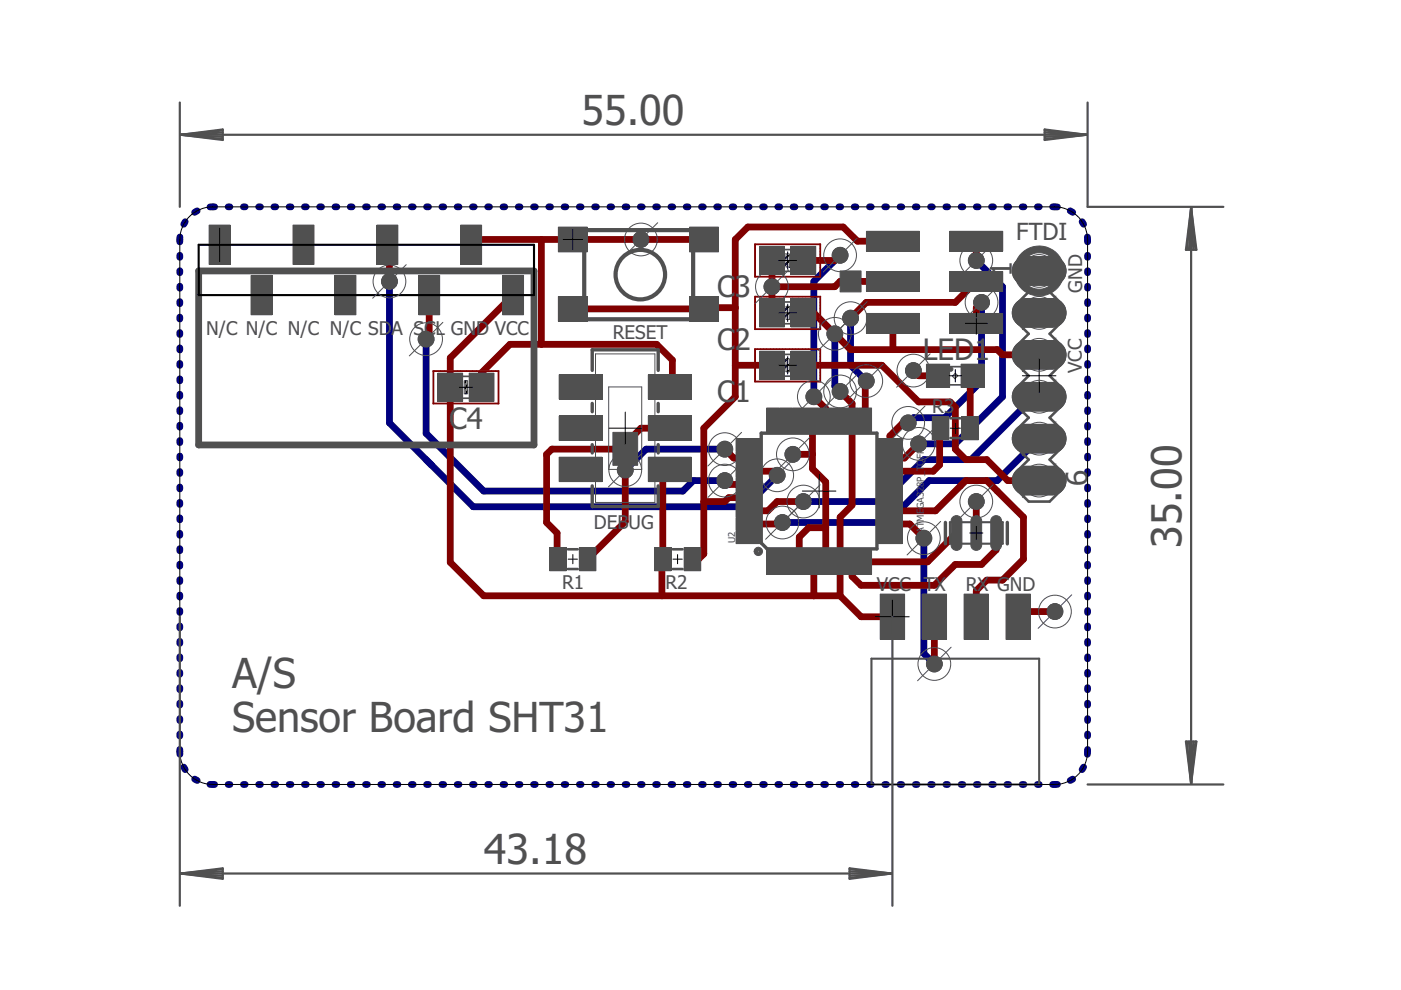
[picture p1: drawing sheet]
<svg xmlns="http://www.w3.org/2000/svg" width="297mm" height="210mm" viewBox="0 0 297 210" stroke-linecap="round" stroke-linejoin="round" font-family="sans-serif">
<defs><g id="words">
<g font-size="8.8" fill="#505050">
<text x="123.3" y="26.6">55.00</text>
<text x="250.5" y="116.2" transform="rotate(-90 250.5 116.2)">35.00</text>
<text x="49.2" y="145.9">A/S</text>
<text x="49.2" y="155.2">Sensor Board SHT31</text>
<text x="102.6" y="183.2">43.18</text>
</g>
<g font-size="6.3" fill="#505050">
<text x="214.6" y="58.7" transform="rotate(-90 214.6 58.7)">1</text>
<text x="152" y="63">C3</text>
<text x="152" y="74.1">C2</text>
<text x="195.7" y="76.4">LED1</text>
<text x="152" y="85.2">C1</text>
<text x="95.2" y="91">C4</text>
<text x="230.5" y="103.1" transform="rotate(-90 230.5 103.1)">6</text>
</g>
<text font-size="5" fill="#505050" x="215.5" y="50.9">FTDI</text>
<g font-size="4" fill="#505050">
<text x="229.4" y="62" transform="rotate(-90 229.4 62)">GND</text>
<text x="43.7" y="71">N/C N/C N/C N/C SD</text>
<text x="83" y="71">A SCL GND VCC</text>
<text x="129.9" y="71.9">RESET</text>
<text x="229.4" y="79.1" transform="rotate(-90 229.4 79.1)">VCC</text>
<text x="197.7" y="87.6">R3</text>
<text x="125.9" y="112.1">DEBUG</text>
<text x="119.2" y="124.9">R1</text>
<text x="141.1" y="124.9">R2</text>
<text x="185.9" y="125.2">VCC</text>
<text x="195.9" y="125.2">TX</text>
<text x="204.8" y="125.2">RX GND</text>
</g>
<g font-size="2" fill="#505050">
<text x="195.9" y="97.3" transform="rotate(-90 195.9 97.3)">FP</text>
<text x="195.9" y="108" transform="rotate(-90 195.9 108)">GA328P_TQ</text>
<text x="195.9" y="113" transform="rotate(-90 195.9 113)">ATME</text>
<text x="155.9" y="115.2" transform="rotate(-90 155.9 115.2)">U2</text>
</g>
</g></defs>
<g fill="#505050" stroke="#505050" stroke-width=".21">
<path d="M215.3 55.5l.4-.4a2.82 2.82 0 0 1 1.7-.7h5.8a3 3 0 0 1 2.8 3 3 3 0 0 1-2.8 3.1h-5.8a3 3 0 0 1-2.6-1.9 3 3 0 0 1 .5-3.1z"/>
<path d="M215.3 64.4l.4-.4a2.82 2.82 0 0 1 1.7-.7h5.8a3 3 0 0 1 2.8 3 3 3 0 0 1-2.8 3.1h-5.8a3 3 0 0 1-2.6-1.9 3 3 0 0 1 .5-3.1z"/>
<path d="M215.3 73.3l.4-.4a2.82 2.82 0 0 1 1.7-.7h5.8a3 3 0 0 1 2.8 3 3 3 0 0 1-2.8 3.1h-5.8a3 3 0 0 1-2.6-1.9 3 3 0 0 1 .5-3.1z"/>
<path d="M215.3 82.1l.4-.3a2.82 2.82 0 0 1 1.7-.7h5.8a3 3 0 0 1 2.8 3 3 3 0 0 1-2.8 3h-5.8a3 3 0 0 1-2.6-1.8 3 3 0 0 1 .5-3.2z"/>
<path d="M215.3 91l.4-.3a2.82 2.82 0 0 1 1.7-.7h5.8a3 3 0 0 1 2.8 3 3 3 0 0 1-2.8 3h-5.8a3 3 0 0 1-2.6-1.8 3 3 0 0 1 .5-3.2z"/>
<path d="M215.3 99.9l.4-.3a2.82 2.82 0 0 1 1.7-.7h5.8a3 3 0 0 1 2.8 3 3 3 0 0 1-2.8 3h-5.8a3 3 0 0 1-2.6-1.8 3 3 0 0 1 .5-3.2z"/>
</g>
<g fill="#505050" stroke="#505050" stroke-width=".21">
<circle cx="223.7" cy="129.7" r="1.67"/>
<circle cx="207" cy="106.3" r="1.67"/>
<circle cx="168.1" cy="96.3" r="1.67"/>
<circle cx="193.7" cy="78.6" r="1.67"/>
<circle cx="135.9" cy="50.8" r="1.67"/>
<circle cx="163.7" cy="60.8" r="1.67"/>
<circle cx="178.1" cy="83" r="1.67"/>
<circle cx="177" cy="70.8" r="1.67"/>
<circle cx="180.3" cy="67.5" r="1.67"/>
<circle cx="183.7" cy="80.8" r="1.67"/>
<circle cx="208.1" cy="64.1" r="1.67"/>
<circle cx="192.6" cy="89.7" r="1.67"/>
<circle cx="207" cy="55.2" r="1.67"/>
<circle cx="194.8" cy="94.1" r="1.67"/>
<circle cx="195.9" cy="114.1" r="1.67"/>
<circle cx="198.1" cy="140.8" r="1.67"/>
<circle cx="153.7" cy="101.9" r="1.67"/>
<circle cx="90.3" cy="71.9" r="1.67"/>
<circle cx="82.6" cy="59.7" r="1.67"/>
<circle cx="164.8" cy="100.8" r="1.67"/>
<circle cx="132.6" cy="99.7" r="1.67"/>
<circle cx="153.7" cy="95.2" r="1.67"/>
<circle cx="178.1" cy="54.1" r="1.67"/>
<circle cx="172.6" cy="84.1" r="1.67"/>
<circle cx="165.9" cy="110.8" r="1.67"/>
<circle cx="170.3" cy="106.3" r="1.67"/>
</g>
<g fill="none" stroke="#000080" stroke-width="1.4">
<path d="M38.1 54.1v.5M38.1 57.4v.4M38.1 50.2v1.1M39.3 47l-.3 .5M41.8 44.7l-.5 .3M45.5 43.9h-1M48.4 43.9h.3M51.6 43.9h.4M54.8 43.9h.4M58.1 43.9h.4M61.3 43.9h.4M64.5 43.9h.4"/>
<path d="M67.8 43.9h.4M71 43.9h.4M74.3 43.9h.4M77.5 43.9h.4M80.7 43.9h.4M82.6 59.7v30l8.8 8.9M84 43.9h.4M87.2 43.9h.4M90.4 43.9h.4M93.7 43.9h.4M96.9 43.9h.4M100.2 43.9h.3"/>
<path d="M103.4 43.9h.4M106.6 43.9h.4M109.9 43.9h.4M113.1 43.9h.4M116.4 43.9h.3M119.6 43.9h.4M122.8 43.9h.4M126.1 43.9h.3M129.3 43.9h.4M132.5 43.9h.4M135.8 43.9h.4M139 43.9h.4"/>
<path d="M142.2 43.9h.4M145.5 43.9h.4M148.7 43.9h.4M152 43.9h.4M155.2 43.9h.4M158.4 43.9h.4M161.7 43.9h.4M164.9 43.9h.4M168.1 43.9h.5M171.4 43.9h.4M174.6 43.9h.4M177.9 43.9h.3"/>
<path d="M178.1 54.1l-5.5 5.6v24.4M181.1 43.9h.4M184.3 43.9h.4M187.6 43.9h.4M190.8 43.9h.4M194.1 43.9h.3M197.3 43.9h.4M200.5 43.9h.4M203.8 43.9h.4M207 43.9h.4M207 55.2l5.6 5.6v23.3l-10.1 10h-7.7M210.2 43.9h.4"/>
<path d="M213.5 43.9h.4M216.7 43.9h.4M219.9 43.9h.4M223.2 43.9h1M226.9 44.7l.5 .3M229.4 47l.3 .5M230.5 50.2l.1 1.1M230.6 54.1v.5M230.6 57.4v.4M38.1 60.7v.4M38.1 63.9v.5M38.1 67.2v.4"/>
<path d="M38.1 70.5v.4M38.1 73.8v.4M38.1 77v.5M90.3 71.9v20l12.3 12.2h42.2l2.2-2.2h6.7M177 70.8v11.1l1.1 1.1M180.3 67.5v9.9l3.4 3.4M208.1 64.1v16.7l-7.8 7.8h-6.6l-1.1 1.1M230.6 60.7v.4M230.6 63.9v.5M230.6 67.2v.4M230.6 70.5v.4M230.6 73.8v.4"/>
<path d="M230.6 77v.5M38.1 80.3v.5M38.1 83.6v.4M38.1 86.9v.4M38.1 90.1v.5M38.1 93.4v.5M38.1 96.7v.4M38.1 100v.4M90.3 97.5l1.1 1.1M91.4 98.6l8.9 8.8h57.8l6.7-6.6M153.7 95.2h-16.7l-4.4 4.5M220.3 93l-8.9 8.9h-14.4l-8.9 8.9h-22.2"/>
<path d="M220.3 84.1h-1.1l-13.3 13.4h-10l-8.9 8.8h-16.7M230.6 80.3v.5M230.6 83.6v.4M230.6 86.9v.4M230.6 90.1v.5M230.6 93.4v.5M230.6 96.7v.4M230.6 100v.4M38.1 103.3v.4M38.1 106.5v.5M38.1 109.8v.4M38.1 113.1v.4"/>
<path d="M38.1 116.3v.5M38.1 119.6v.4M195.9 114.1v24.5l2.2 2.2M230.6 103.3v.4M230.6 106.5v.5M230.6 109.8v.4M230.6 113.1v.4M230.6 116.3v.5M230.6 119.6v.4M38.1 122.9v.4M38.1 126.2v.4M38.1 129.4v.5"/>
<path d="M38.1 132.7v.4M38.1 136v.4M38.1 139.3v.4M230.6 122.9v.4M230.6 126.2v.4M230.6 129.4v.5M230.6 132.7v.4M230.6 136v.4M230.6 139.3v.4M38.1 158.9v1M38.1 142.5v.5M38.1 145.8v.4"/>
<path d="M38.1 149.1v.4M38.1 152.4v.4M38.1 155.6v.5M230.6 142.5v.5M230.6 145.8v.4M230.6 149.1v.4M230.6 152.4v.4M230.6 155.6v.5M230.6 158.9l-.1 1M39 162.6l.3 .6M41.3 165.2l.5 .3M44.5 166.3h1"/>
<path d="M48.4 166.3h.3M51.6 166.3h.4M54.8 166.3h.4M58.1 166.3h.4M61.3 166.3h.4M64.5 166.3h.4M67.8 166.3h.4M71 166.3h.4M74.3 166.3h.4M77.5 166.3h.4M80.7 166.3h.4M84 166.3h.4"/>
<path d="M87.2 166.3h.4M90.4 166.3h.4M93.7 166.3h.4M96.9 166.3h.4M100.2 166.3h.3M103.4 166.3h.4M106.6 166.3h.4M109.9 166.3h.4M113.1 166.3h.4M116.4 166.3h.3M119.6 166.3h.4M122.8 166.3h.4"/>
<path d="M126.1 166.3h.3M129.3 166.3h.4M132.5 166.3h.4M135.8 166.3h.4M139 166.3h.4M142.2 166.3h.4M145.5 166.3h.4M148.7 166.3h.4M152 166.3h.4M155.2 166.3h.4M158.4 166.3h.4M161.7 166.3h.4"/>
<path d="M164.9 166.3h.4M168.1 166.3h.5M171.4 166.3h.4M174.6 166.3h.4M177.9 166.3h.3M181.1 166.3h.4M184.3 166.3h.4M187.6 166.3h.4M190.8 166.3h.4M194.1 166.3h.3M197.3 166.3h.4M200.5 166.3h.4"/>
<path d="M203.8 166.3h.4M207 166.3h.4M210.2 166.3h.4M213.5 166.3h.4M216.7 166.3h.4M219.9 166.3h.4M224.2 166.3h-1M227.4 165.2l-.5 .3M229.7 162.6l-.3 .6"/>
</g>
<path d="M217.7 57.4h5.3" fill="none" stroke="#008000" stroke-width="5.3"/>
<circle cx="220.3" cy="57.4" r="1.78" fill="#fff" stroke="#000" stroke-width=".21"/>
<path d="M217.7 66.3h5.3" fill="none" stroke="#008000" stroke-width="5.3"/>
<circle cx="220.3" cy="66.3" r="1.78" fill="#fff" stroke="#000" stroke-width=".21"/>
<path d="M217.7 75.2h5.3" fill="none" stroke="#008000" stroke-width="5.3"/>
<circle cx="220.3" cy="75.2" r="1.78" fill="#fff" stroke="#000" stroke-width=".21"/>
<path d="M217.7 84.1h5.3" fill="none" stroke="#008000" stroke-width="5.3"/>
<circle cx="220.3" cy="84.1" r="1.78" fill="#fff" stroke="#000" stroke-width=".21"/>
<path d="M217.7 93h5.3" fill="none" stroke="#008000" stroke-width="5.3"/>
<circle cx="220.3" cy="93" r="1.78" fill="#fff" stroke="#000" stroke-width=".21"/>
<path d="M217.7 101.9h5.3" fill="none" stroke="#008000" stroke-width="5.3"/>
<circle cx="220.3" cy="101.9" r="1.78" fill="#fff" stroke="#000" stroke-width=".21"/>
<circle cx="223.7" cy="129.7" r="1.33" fill="#008000" stroke="#008000" stroke-width=".21"/>
<circle cx="223.7" cy="129.7" r=".61" fill="#fff" stroke="#000" stroke-width=".21"/>
<circle cx="207" cy="106.3" r="1.33" fill="#008000" stroke="#008000" stroke-width=".21"/>
<circle cx="207" cy="106.3" r=".61" fill="#fff" stroke="#000" stroke-width=".21"/>
<circle cx="168.1" cy="96.3" r="1.33" fill="#008000" stroke="#008000" stroke-width=".21"/>
<circle cx="168.1" cy="96.3" r=".61" fill="#fff" stroke="#000" stroke-width=".21"/>
<circle cx="193.7" cy="78.6" r="1.33" fill="#008000" stroke="#008000" stroke-width=".21"/>
<circle cx="193.7" cy="78.6" r=".61" fill="#fff" stroke="#000" stroke-width=".21"/>
<circle cx="135.9" cy="50.8" r="1.33" fill="#008000" stroke="#008000" stroke-width=".21"/>
<circle cx="135.9" cy="50.8" r=".61" fill="#fff" stroke="#000" stroke-width=".21"/>
<circle cx="163.7" cy="60.8" r="1.33" fill="#008000" stroke="#008000" stroke-width=".21"/>
<circle cx="163.7" cy="60.8" r=".61" fill="#fff" stroke="#000" stroke-width=".21"/>
<circle cx="178.1" cy="83" r="1.33" fill="#008000" stroke="#008000" stroke-width=".21"/>
<circle cx="178.1" cy="83" r=".61" fill="#fff" stroke="#000" stroke-width=".21"/>
<circle cx="177" cy="70.8" r="1.33" fill="#008000" stroke="#008000" stroke-width=".21"/>
<circle cx="177" cy="70.8" r=".61" fill="#fff" stroke="#000" stroke-width=".21"/>
<circle cx="180.3" cy="67.5" r="1.33" fill="#008000" stroke="#008000" stroke-width=".21"/>
<circle cx="180.3" cy="67.5" r=".61" fill="#fff" stroke="#000" stroke-width=".21"/>
<circle cx="183.7" cy="80.8" r="1.33" fill="#008000" stroke="#008000" stroke-width=".21"/>
<circle cx="183.7" cy="80.8" r=".61" fill="#fff" stroke="#000" stroke-width=".21"/>
<circle cx="208.1" cy="64.1" r="1.33" fill="#008000" stroke="#008000" stroke-width=".21"/>
<circle cx="208.1" cy="64.1" r=".61" fill="#fff" stroke="#000" stroke-width=".21"/>
<circle cx="192.6" cy="89.7" r="1.33" fill="#008000" stroke="#008000" stroke-width=".21"/>
<circle cx="192.6" cy="89.7" r=".61" fill="#fff" stroke="#000" stroke-width=".21"/>
<circle cx="207" cy="55.2" r="1.33" fill="#008000" stroke="#008000" stroke-width=".21"/>
<circle cx="207" cy="55.2" r=".61" fill="#fff" stroke="#000" stroke-width=".21"/>
<circle cx="194.8" cy="94.1" r="1.33" fill="#008000" stroke="#008000" stroke-width=".21"/>
<circle cx="194.8" cy="94.1" r=".61" fill="#fff" stroke="#000" stroke-width=".21"/>
<circle cx="195.9" cy="114.1" r="1.33" fill="#008000" stroke="#008000" stroke-width=".21"/>
<circle cx="195.9" cy="114.1" r=".61" fill="#fff" stroke="#000" stroke-width=".21"/>
<circle cx="198.1" cy="140.8" r="1.33" fill="#008000" stroke="#008000" stroke-width=".21"/>
<circle cx="198.1" cy="140.8" r=".61" fill="#fff" stroke="#000" stroke-width=".21"/>
<circle cx="153.7" cy="101.9" r="1.33" fill="#008000" stroke="#008000" stroke-width=".21"/>
<circle cx="153.7" cy="101.9" r=".61" fill="#fff" stroke="#000" stroke-width=".21"/>
<circle cx="90.3" cy="71.9" r="1.33" fill="#008000" stroke="#008000" stroke-width=".21"/>
<circle cx="90.3" cy="71.9" r=".61" fill="#fff" stroke="#000" stroke-width=".21"/>
<circle cx="82.6" cy="59.7" r="1.33" fill="#008000" stroke="#008000" stroke-width=".21"/>
<circle cx="82.6" cy="59.7" r=".61" fill="#fff" stroke="#000" stroke-width=".21"/>
<circle cx="164.8" cy="100.8" r="1.33" fill="#008000" stroke="#008000" stroke-width=".21"/>
<circle cx="164.8" cy="100.8" r=".61" fill="#fff" stroke="#000" stroke-width=".21"/>
<circle cx="132.6" cy="99.7" r="1.33" fill="#008000" stroke="#008000" stroke-width=".21"/>
<circle cx="132.6" cy="99.7" r=".61" fill="#fff" stroke="#000" stroke-width=".21"/>
<circle cx="153.7" cy="95.2" r="1.33" fill="#008000" stroke="#008000" stroke-width=".21"/>
<circle cx="153.7" cy="95.2" r=".61" fill="#fff" stroke="#000" stroke-width=".21"/>
<circle cx="178.1" cy="54.1" r="1.33" fill="#008000" stroke="#008000" stroke-width=".21"/>
<circle cx="178.1" cy="54.1" r=".61" fill="#fff" stroke="#000" stroke-width=".21"/>
<circle cx="172.6" cy="84.1" r="1.33" fill="#008000" stroke="#008000" stroke-width=".21"/>
<circle cx="172.6" cy="84.1" r=".61" fill="#fff" stroke="#000" stroke-width=".21"/>
<circle cx="165.9" cy="110.8" r="1.33" fill="#008000" stroke="#008000" stroke-width=".21"/>
<circle cx="165.9" cy="110.8" r=".61" fill="#fff" stroke="#000" stroke-width=".21"/>
<circle cx="170.3" cy="106.3" r="1.33" fill="#008000" stroke="#008000" stroke-width=".21"/>
<circle cx="170.3" cy="106.3" r=".61" fill="#fff" stroke="#000" stroke-width=".21"/>
<g fill="#800000" stroke="#800000" stroke-width=".21">
<path d="M168.1 52.6h4.5v5.2h-4.5z"/>
<path d="M161.4 52.6h4.5v5.2h-4.5z"/>
<path d="M168.1 63.7h4.5v5.3h-4.5z"/>
<path d="M161.4 63.7h4.5v5.3h-4.5z"/>
<path d="M201.7 66.8h10.5v3.5h-10.5z"/>
<path d="M201.7 57.9h10.5v3.5h-10.5z"/>
<path d="M201.7 49.4h10.5v3.5h-10.5z"/>
<path d="M184.1 49.4h10.5v3.5h-10.5z"/>
<path d="M184.1 57.9h10.5v3.5h-10.5z"/>
<path d="M184.1 66.8h10.5v3.5h-10.5z"/>
<path d="M196.8 77.6h4.2v4.2h-4.2z"/>
<path d="M204.1 77.6h4.2v4.2h-4.2z"/>
<path d="M145.4 116.5h2.8v4.1h-2.8z"/>
<path d="M139.1 116.5h2.8v4.1h-2.8z"/>
<path d="M116.9 116.5h2.8v4.1h-2.8z"/>
<path d="M123.2 116.5h2.8v4.1h-2.8z"/>
<path d="M204.3 88.7h2.8v4.2h-2.8z"/>
<path d="M198 88.7h2.8v4.2h-2.8z"/>
<path d="M118.7 48.5h5.5v4.5h-5.5z"/>
<path d="M146.6 48.5h5.4v4.5h-5.4z"/>
<path d="M118.7 63.2h5.5v4.6h-5.5z"/>
<path d="M146.6 63.2h5.4v4.6h-5.4z"/>
<path d="M162.9 116.9h1.9v4.4h-1.9z"/>
<path d="M165.7 116.9h1.9v4.4h-1.9z"/>
<path d="M168.5 116.9h1.9v4.4h-1.9z"/>
<path d="M171.3 116.9h1.9v4.4h-1.9z"/>
<path d="M174.1 116.9h1.9v4.4h-1.9z"/>
<path d="M176.9 116.9h1.9v4.4h-1.9z"/>
<path d="M179.7 116.9h1.9v4.4h-1.9z"/>
<path d="M182.5 116.9h1.9v4.4h-1.9z"/>
<path d="M186.5 112.9h4.4v2h-4.4z"/>
<path d="M186.5 110.1h4.4v2h-4.4z"/>
<path d="M186.5 107.3h4.4v2h-4.4z"/>
<path d="M186.5 104.5h4.4v2h-4.4z"/>
<path d="M186.5 101.7h4.4v2h-4.4z"/>
<path d="M186.5 98.9h4.4v2h-4.4z"/>
<path d="M186.5 96.1h4.4v2h-4.4z"/>
<path d="M186.5 93.3h4.4v2h-4.4z"/>
<path d="M182.5 86.9h1.9v4.4h-1.9z"/>
<path d="M179.7 86.9h1.9v4.4h-1.9z"/>
<path d="M176.9 86.9h1.9v4.4h-1.9z"/>
<path d="M174.1 86.9h1.9v4.4h-1.9z"/>
<path d="M171.3 86.9h1.9v4.4h-1.9z"/>
<path d="M168.5 86.9h1.9v4.4h-1.9z"/>
<path d="M165.7 86.9h1.9v4.4h-1.9z"/>
<path d="M162.9 86.9h1.9v4.4h-1.9z"/>
<path d="M156.4 93.3h4.5v2h-4.5z"/>
<path d="M156.4 96.1h4.5v2h-4.5z"/>
<path d="M156.4 98.9h4.5v2h-4.5z"/>
<path d="M156.4 101.7h4.5v2h-4.5z"/>
<path d="M156.4 104.5h4.5v2h-4.5z"/>
<path d="M156.4 107.3h4.5v2h-4.5z"/>
<path d="M156.4 110.1h4.5v2h-4.5z"/>
<path d="M156.4 112.9h4.5v2h-4.5z"/>
<path d="M93.2 79.5h4.5v5.2h-4.5z"/>
<path d="M99.8 79.5h4.6v5.2h-4.6z"/>
<path d="M137.8 97.3h8.4v4.4h-8.4z"/>
<path d="M137.8 88.6h8.4v4.4h-8.4z"/>
<path d="M137.8 79.8h8.4v4.5h-8.4z"/>
<path d="M118.9 79.8h8.4v4.5h-8.4z"/>
<path d="M118.9 88.6h8.4v4.4h-8.4z"/>
<path d="M118.9 97.3h8.4v4.4h-8.4z"/>
<path d="M187 126.3h4.4v8.9h-4.4z"/>
<path d="M195.9 126.3h4.4v8.9h-4.4z"/>
<path d="M204.8 126.3h4.4v8.9h-4.4z"/>
<path d="M213.7 126.3h4.4v8.9h-4.4z"/>
<path d="M168.1 74.8h4.5v5.3h-4.5z"/>
<path d="M161.4 74.8h4.5v5.3h-4.5z"/>
<path d="M44.7 48.1h3.7v7.6h-3.7z"/>
<path d="M53.6 58.7h3.7v7.7h-3.7z"/>
<path d="M62.5 48.1h3.7v7.6h-3.7z"/>
<path d="M71.4 58.7h3.7v7.7h-3.7z"/>
<path d="M80.3 48.1h3.7v7.6h-3.7z"/>
<path d="M89.1 58.7h3.8v7.7h-3.8z"/>
<path d="M98 48.1h3.7v7.6h-3.7z"/>
<path d="M106.9 58.7h3.7v7.7h-3.7z"/>
</g>
<g fill="#800000" stroke="#800000" stroke-width=".21">
<path d="M210.6 109.9a.79 .79 0 0 1 .9-.2 .79 .79 0 0 1 .5 .7v5.2a.78 .78 0 0 1-.8 .7 .78 .78 0 0 1-.8-.7v-5.2z" fill-rule="evenodd"/>
<path d="M206.4 109.9a.79 .79 0 0 1 .9-.2 .79 .79 0 0 1 .5 .7v5.2a.78 .78 0 0 1-.8 .7 .78 .78 0 0 1-.8-.7v-5.2z" fill-rule="evenodd"/>
<path d="M202.2 109.9a.79 .79 0 0 1 .9-.2 .79 .79 0 0 1 .5 .7v5.2a.78 .78 0 0 1-.8 .7 .78 .78 0 0 1-.8-.7v-5.2z" fill-rule="evenodd"/>
</g>
<g fill="none" stroke="#800000" stroke-width="1.4">
<path d="M82.1 51.9l.5 .4v7.4M114.8 50.8v22.2M149.3 50.8h-48.3l-1.1 1.1M163.7 55.2v11.1M178.1 54.1l-1.1 1.1h-6.7M189.3 59.7h-11.2l-1.1 1.1h-13.3M189.3 51.1h-7.5l-3-3h-20.2l-2.7 2.7v33.3l-6.7 6.7v26.7l-1.1 1.1h-1.3M207 51.1v4.1M207 59.7l-4.5 4.4h-18.8l-3.4 3.4M91 62.6v8.6l-.7 .7M108.8 62.6l-13.3 13.3v43.3l7.1 7.1h75.5M155.9 77.4h7.8"/>
<path d="M155.9 65.2h-6.4l-.2 .3h-27.8M163.7 66.3h.1M170.3 66.3h2.3l7.7 7.8h31.1l1.2 1.1h7.7M170.3 77.4h16.7l7.8 7.8h6.6l1.1 1.1v8.9l2.3 2.3h4.4l4.5 4.4h6.6M189.3 68.6l-.1 5.5M193.7 78.6l1.1 1.1h4.1M206.2 79.7l-.5 .5v10.6M208.1 64.1l-1.1 1.1v3.4M132.6 99.7v10.9l-8 8M142 82l.6-.5v-5.2l-3.4-3.3h-31.1l-6 6v3.1M142 99.5l-1.5 1.5v17.6l-.2 .1v7.6M142 90.8h-6.1l-4.5 4.4h-14.4l-1.1 1.1v14.5l2.2 2.2v5.4l.2 .2"/>
<path d="M153.7 95.2l1.9 1.9h3M158.6 99.9h5.3l.9 .9M168.1 96.3h4.2M172.3 89.1v10.3l2.8 2.8v16.9M172.6 84.1l2.5 2.5v2.5M178.1 83l2.6 2.6v21.5l-2.6 2.6v9.2l-.2 .2 .2 .3v6.9M183.7 80.8l-.2 .2v8.1M192.6 89.7h-1.2l-2.7 2.7v1.9M194.8 94.1l-3 3h-3.1M199.4 90.8l-.2 .2v7.6l-1.3 1.3h-9.2M153.7 101.9l.8 .8h4.1M158.6 105.5h-4.1l-.8 .8h-4.5"/>
<path d="M165.9 110.8l-.4 .3h-6.9M170.3 106.3h-5.5l-2 2h-4.2M172.3 119.1l.3 .3v6.9M175.1 111.9h-3.7l-1.9 2v5.2M188.7 108.3h9.7l6.4-6.4h4.4l7.8 7.8v8.9l-4.4 4.4h-3.4l-2.2 2.2v5.6M188.7 111.1h4.2l3 3M202.8 113l-6.1 6.1h-13.2M207 106.3v6.7M211.2 113v3.6l-3.1 3.1h-5.6l-4.4 4.4h-15.5l-1.9-1.9v-3.1M178.1 126.3l4.5 4.5h6.6M198.1 130.8v10M223.7 129.7h-6.7l-1.1 1.1"/>
</g>
<path d="M217.7 57.4h5.3" fill="none" stroke="#008000" stroke-width="5.3"/>
<circle cx="220.3" cy="57.4" r="1.78" fill="#fff" stroke="#000" stroke-width=".21"/>
<path d="M217.7 66.3h5.3" fill="none" stroke="#008000" stroke-width="5.3"/>
<circle cx="220.3" cy="66.3" r="1.78" fill="#fff" stroke="#000" stroke-width=".21"/>
<path d="M217.7 75.2h5.3" fill="none" stroke="#008000" stroke-width="5.3"/>
<circle cx="220.3" cy="75.2" r="1.78" fill="#fff" stroke="#000" stroke-width=".21"/>
<path d="M217.7 84.1h5.3" fill="none" stroke="#008000" stroke-width="5.3"/>
<circle cx="220.3" cy="84.1" r="1.78" fill="#fff" stroke="#000" stroke-width=".21"/>
<path d="M217.7 93h5.3" fill="none" stroke="#008000" stroke-width="5.3"/>
<circle cx="220.3" cy="93" r="1.78" fill="#fff" stroke="#000" stroke-width=".21"/>
<path d="M217.7 101.9h5.3" fill="none" stroke="#008000" stroke-width="5.3"/>
<circle cx="220.3" cy="101.9" r="1.78" fill="#fff" stroke="#000" stroke-width=".21"/>
<circle cx="223.7" cy="129.7" r="1.33" fill="#008000" stroke="#008000" stroke-width=".21"/>
<circle cx="223.7" cy="129.7" r=".61" fill="#fff" stroke="#000" stroke-width=".21"/>
<circle cx="207" cy="106.3" r="1.33" fill="#008000" stroke="#008000" stroke-width=".21"/>
<circle cx="207" cy="106.3" r=".61" fill="#fff" stroke="#000" stroke-width=".21"/>
<circle cx="168.1" cy="96.3" r="1.33" fill="#008000" stroke="#008000" stroke-width=".21"/>
<circle cx="168.1" cy="96.3" r=".61" fill="#fff" stroke="#000" stroke-width=".21"/>
<circle cx="193.7" cy="78.6" r="1.33" fill="#008000" stroke="#008000" stroke-width=".21"/>
<circle cx="193.7" cy="78.6" r=".61" fill="#fff" stroke="#000" stroke-width=".21"/>
<circle cx="135.9" cy="50.8" r="1.33" fill="#008000" stroke="#008000" stroke-width=".21"/>
<circle cx="135.9" cy="50.8" r=".61" fill="#fff" stroke="#000" stroke-width=".21"/>
<circle cx="163.7" cy="60.8" r="1.33" fill="#008000" stroke="#008000" stroke-width=".21"/>
<circle cx="163.7" cy="60.8" r=".61" fill="#fff" stroke="#000" stroke-width=".21"/>
<circle cx="178.1" cy="83" r="1.33" fill="#008000" stroke="#008000" stroke-width=".21"/>
<circle cx="178.1" cy="83" r=".61" fill="#fff" stroke="#000" stroke-width=".21"/>
<circle cx="177" cy="70.8" r="1.33" fill="#008000" stroke="#008000" stroke-width=".21"/>
<circle cx="177" cy="70.8" r=".61" fill="#fff" stroke="#000" stroke-width=".21"/>
<circle cx="180.3" cy="67.5" r="1.33" fill="#008000" stroke="#008000" stroke-width=".21"/>
<circle cx="180.3" cy="67.5" r=".61" fill="#fff" stroke="#000" stroke-width=".21"/>
<circle cx="183.7" cy="80.8" r="1.33" fill="#008000" stroke="#008000" stroke-width=".21"/>
<circle cx="183.7" cy="80.8" r=".61" fill="#fff" stroke="#000" stroke-width=".21"/>
<circle cx="208.1" cy="64.1" r="1.33" fill="#008000" stroke="#008000" stroke-width=".21"/>
<circle cx="208.1" cy="64.1" r=".61" fill="#fff" stroke="#000" stroke-width=".21"/>
<circle cx="192.6" cy="89.7" r="1.33" fill="#008000" stroke="#008000" stroke-width=".21"/>
<circle cx="192.6" cy="89.7" r=".61" fill="#fff" stroke="#000" stroke-width=".21"/>
<circle cx="207" cy="55.2" r="1.33" fill="#008000" stroke="#008000" stroke-width=".21"/>
<circle cx="207" cy="55.2" r=".61" fill="#fff" stroke="#000" stroke-width=".21"/>
<circle cx="194.8" cy="94.1" r="1.33" fill="#008000" stroke="#008000" stroke-width=".21"/>
<circle cx="194.8" cy="94.1" r=".61" fill="#fff" stroke="#000" stroke-width=".21"/>
<circle cx="195.9" cy="114.1" r="1.33" fill="#008000" stroke="#008000" stroke-width=".21"/>
<circle cx="195.9" cy="114.1" r=".61" fill="#fff" stroke="#000" stroke-width=".21"/>
<circle cx="198.1" cy="140.8" r="1.33" fill="#008000" stroke="#008000" stroke-width=".21"/>
<circle cx="198.1" cy="140.8" r=".61" fill="#fff" stroke="#000" stroke-width=".21"/>
<circle cx="153.7" cy="101.9" r="1.33" fill="#008000" stroke="#008000" stroke-width=".21"/>
<circle cx="153.7" cy="101.9" r=".61" fill="#fff" stroke="#000" stroke-width=".21"/>
<circle cx="90.3" cy="71.9" r="1.33" fill="#008000" stroke="#008000" stroke-width=".21"/>
<circle cx="90.3" cy="71.9" r=".61" fill="#fff" stroke="#000" stroke-width=".21"/>
<circle cx="82.6" cy="59.7" r="1.33" fill="#008000" stroke="#008000" stroke-width=".21"/>
<circle cx="82.6" cy="59.7" r=".61" fill="#fff" stroke="#000" stroke-width=".21"/>
<circle cx="164.8" cy="100.8" r="1.33" fill="#008000" stroke="#008000" stroke-width=".21"/>
<circle cx="164.8" cy="100.8" r=".61" fill="#fff" stroke="#000" stroke-width=".21"/>
<circle cx="132.6" cy="99.7" r="1.33" fill="#008000" stroke="#008000" stroke-width=".21"/>
<circle cx="132.6" cy="99.7" r=".61" fill="#fff" stroke="#000" stroke-width=".21"/>
<circle cx="153.7" cy="95.2" r="1.33" fill="#008000" stroke="#008000" stroke-width=".21"/>
<circle cx="153.7" cy="95.2" r=".61" fill="#fff" stroke="#000" stroke-width=".21"/>
<circle cx="178.1" cy="54.1" r="1.33" fill="#008000" stroke="#008000" stroke-width=".21"/>
<circle cx="178.1" cy="54.1" r=".61" fill="#fff" stroke="#000" stroke-width=".21"/>
<circle cx="172.6" cy="84.1" r="1.33" fill="#008000" stroke="#008000" stroke-width=".21"/>
<circle cx="172.6" cy="84.1" r=".61" fill="#fff" stroke="#000" stroke-width=".21"/>
<circle cx="165.9" cy="110.8" r="1.33" fill="#008000" stroke="#008000" stroke-width=".21"/>
<circle cx="165.9" cy="110.8" r=".61" fill="#fff" stroke="#000" stroke-width=".21"/>
<circle cx="170.3" cy="106.3" r="1.33" fill="#008000" stroke="#008000" stroke-width=".21"/>
<circle cx="170.3" cy="106.3" r=".61" fill="#fff" stroke="#000" stroke-width=".21"/>
<g fill="#800000" stroke="#800000" stroke-width=".21">
<path d="M160 58.6h13.9l.1 .1-14 .1z"/>
<path d="M160 51.8l13.9-.1 .1 .1-14 .1z"/>
<path d="M173.8 51.8h.2l-.1 7-.1-.1z"/>
<path d="M160 51.8h.2l-.1 7-.1-.1z"/>
<path d="M160 69.7h13.9l.1 .1-14 .1z"/>
<path d="M160 62.9l13.9-.1 .1 .1-14 .1z"/>
<path d="M173.8 62.9h.2l-.1 7-.1-.1z"/>
<path d="M160 62.9h.2l-.1 7-.1-.1z"/>
<path d="M91.8 78.6h13.9l.1 .1-14 .1z"/>
<path d="M91.8 85.5h13.9l.1 .1h-14z"/>
<path d="M91.8 78.6h.2l-.1 7h-.1z"/>
<path d="M105.6 78.6h.2l-.1 7h-.1z"/>
<path d="M160 80.9l13.9-.1 .1 .1-14 .1z"/>
<path d="M160 74l13.9-.1 .1 .2h-14z"/>
<path d="M173.9 73.9l.1 .1-.1 7-.1-.1z"/>
<path d="M160 74h.2l-.1 7-.1-.1z"/>
</g>
<g fill="#505050" stroke="#505050" stroke-width=".21">
<path d="M167.7 52.2h5.3v6h-5.3z"/>
<path d="M161.1 52.2h5.2v6h-5.2z"/>
<path d="M167.7 63.4h5.3v5.9h-5.3z"/>
<path d="M161.1 63.4h5.2v5.9h-5.2z"/>
<path d="M201.4 66.5h11.2v4.2h-11.2z"/>
<path d="M201.4 57.6h11.2v4.2h-11.2z"/>
<path d="M201.4 49h11.2v4.2h-11.2z"/>
<path d="M183.7 49h11.2v4.2h-11.2z"/>
<path d="M183.7 57.6h11.2v4.2h-11.2z"/>
<path d="M183.7 66.5h11.2v4.2h-11.2z"/>
<path d="M196.4 77.2h4.9v4.9h-4.9z"/>
<path d="M203.8 77.2h4.9v4.9h-4.9z"/>
<path d="M145.1 116.1h3.5v4.9h-3.5z"/>
<path d="M138.8 116.1h3.5v4.9h-3.5z"/>
<path d="M116.5 116.1h3.6v4.9h-3.6z"/>
<path d="M122.8 116.1h3.5v4.9h-3.5z"/>
<path d="M203.9 88.3h3.6v4.9h-3.6z"/>
<path d="M197.7 88.3h3.5v4.9h-3.5z"/>
<path d="M118.4 48.2h6.1v5.2h-6.1z"/>
<path d="M146.2 48.2h6.1v5.2h-6.1z"/>
<path d="M118.4 62.9h6.1v5.2h-6.1z"/>
<path d="M146.2 62.9h6.1v5.2h-6.1z"/>
<path d="M162.5 116.5h2.7v5.2h-2.7z"/>
<path d="M165.3 116.5h2.7v5.2h-2.7z"/>
<path d="M168.1 116.5h2.7v5.2h-2.7z"/>
<path d="M170.9 116.5h2.7v5.2h-2.7z"/>
<path d="M173.7 116.5h2.7v5.2h-2.7z"/>
<path d="M176.5 116.5h2.7v5.2h-2.7z"/>
<path d="M179.3 116.5h2.7v5.2h-2.7z"/>
<path d="M182.1 116.5h2.7v5.2h-2.7z"/>
<path d="M186.1 112.6h5.2v2.7h-5.2z"/>
<path d="M186.1 109.8h5.2v2.6h-5.2z"/>
<path d="M186.1 107h5.2v2.6h-5.2z"/>
<path d="M186.1 104.2h5.2v2.6h-5.2z"/>
<path d="M186.1 101.4h5.2v2.7h-5.2z"/>
<path d="M186.1 98.6h5.2v2.6h-5.2z"/>
<path d="M186.1 95.8h5.2v2.6h-5.2z"/>
<path d="M186.1 93h5.2v2.7h-5.2z"/>
<path d="M182.1 86.5h2.7v5.2h-2.7z"/>
<path d="M179.3 86.5h2.7v5.2h-2.7z"/>
<path d="M176.5 86.5h2.7v5.2h-2.7z"/>
<path d="M173.7 86.5h2.7v5.2h-2.7z"/>
<path d="M170.9 86.5h2.7v5.2h-2.7z"/>
<path d="M168.1 86.5h2.7v5.2h-2.7z"/>
<path d="M165.3 86.5h2.7v5.2h-2.7z"/>
<path d="M162.5 86.5h2.7v5.2h-2.7z"/>
<path d="M156.1 93h5.1v2.7h-5.1z"/>
<path d="M156.1 95.8h5.1v2.6h-5.1z"/>
<path d="M156.1 98.6h5.1v2.6h-5.1z"/>
<path d="M156.1 101.4h5.1v2.7h-5.1z"/>
<path d="M156.1 104.2h5.1v2.6h-5.1z"/>
<path d="M156.1 107h5.1v2.6h-5.1z"/>
<path d="M156.1 109.8h5.1v2.6h-5.1z"/>
<path d="M156.1 112.6h5.1v2.7h-5.1z"/>
<path d="M92.8 79.1h5.3v6h-5.3z"/>
<path d="M99.5 79.1h5.2v6h-5.2z"/>
<path d="M137.5 96.9h9.1v5.2h-9.1z"/>
<path d="M137.5 88.2h9.1v5.2h-9.1z"/>
<path d="M137.5 79.5h9.1v5.1h-9.1z"/>
<path d="M118.6 79.5h9.1v5.1h-9.1z"/>
<path d="M118.6 88.2h9.1v5.2h-9.1z"/>
<path d="M118.6 96.9h9.1v5.2h-9.1z"/>
<path d="M186.6 126h5.2v9.6h-5.2z"/>
<path d="M195.5 126h5.2v9.6h-5.2z"/>
<path d="M204.4 126h5.2v9.6h-5.2z"/>
<path d="M213.3 126h5.2v9.6h-5.2z"/>
<path d="M215.3 55.5l.4-.4a2.82 2.82 0 0 1 1.7-.7h5.8a3 3 0 0 1 2.8 3 3 3 0 0 1-2.8 3.1h-5.8a3 3 0 0 1-2.6-1.9 3 3 0 0 1 .5-3.1z"/>
<path d="M215.3 64.4l.4-.4a2.82 2.82 0 0 1 1.7-.7h5.8a3 3 0 0 1 2.8 3 3 3 0 0 1-2.8 3.1h-5.8a3 3 0 0 1-2.6-1.9 3 3 0 0 1 .5-3.1z"/>
<path d="M215.3 73.3l.4-.4a2.82 2.82 0 0 1 1.7-.7h5.8a3 3 0 0 1 2.8 3 3 3 0 0 1-2.8 3.1h-5.8a3 3 0 0 1-2.6-1.9 3 3 0 0 1 .5-3.1z"/>
<path d="M215.3 82.1l.4-.3a2.82 2.82 0 0 1 1.7-.7h5.8a3 3 0 0 1 2.8 3 3 3 0 0 1-2.8 3h-5.8a3 3 0 0 1-2.6-1.8 3 3 0 0 1 .5-3.2z"/>
<path d="M215.3 91l.4-.3a2.82 2.82 0 0 1 1.7-.7h5.8a3 3 0 0 1 2.8 3 3 3 0 0 1-2.8 3h-5.8a3 3 0 0 1-2.6-1.8 3 3 0 0 1 .5-3.2z"/>
<path d="M215.3 99.9l.4-.3a2.82 2.82 0 0 1 1.7-.7h5.8a3 3 0 0 1 2.8 3 3 3 0 0 1-2.8 3h-5.8a3 3 0 0 1-2.6-1.8 3 3 0 0 1 .5-3.2z"/>
<path d="M167.7 74.5h5.3v5.9h-5.3z"/>
<path d="M161.1 74.5h5.2v5.9h-5.2z"/>
<path d="M44.3 47.7h4.5v8.4h-4.5z"/>
<path d="M53.2 58.4h4.5v8.3h-4.5z"/>
<path d="M62.1 47.7h4.5v8.4h-4.5z"/>
<path d="M71 58.4h4.5v8.3h-4.5z"/>
<path d="M79.9 47.7h4.4v8.4h-4.4z"/>
<path d="M88.8 58.4h4.4v8.3h-4.4z"/>
<path d="M97.7 47.7h4.4v8.4h-4.4z"/>
<path d="M106.6 58.4h4.4v8.3h-4.4z"/>
<path d="M168.1 52.6h4.5v5.2h-4.5z"/>
<path d="M161.4 52.6h4.5v5.2h-4.5z"/>
<path d="M168.1 63.7h4.5v5.3h-4.5z"/>
<path d="M161.4 63.7h4.5v5.3h-4.5z"/>
<path d="M201.7 66.8h10.5v3.5h-10.5z"/>
<path d="M201.7 57.9h10.5v3.5h-10.5z"/>
<path d="M201.7 49.4h10.5v3.5h-10.5z"/>
<path d="M184.1 49.4h10.5v3.5h-10.5z"/>
<path d="M184.1 57.9h10.5v3.5h-10.5z"/>
<path d="M184.1 66.8h10.5v3.5h-10.5z"/>
<path d="M196.8 77.6h4.2v4.2h-4.2z"/>
<path d="M204.1 77.6h4.2v4.2h-4.2z"/>
<path d="M145.4 116.5h2.8v4.1h-2.8z"/>
<path d="M139.1 116.5h2.8v4.1h-2.8z"/>
<path d="M116.9 116.5h2.8v4.1h-2.8z"/>
<path d="M123.2 116.5h2.8v4.1h-2.8z"/>
<path d="M204.3 88.7h2.8v4.2h-2.8z"/>
<path d="M198 88.7h2.8v4.2h-2.8z"/>
<path d="M118.7 48.5h5.5v4.5h-5.5z"/>
<path d="M146.6 48.5h5.4v4.5h-5.4z"/>
<path d="M118.7 63.2h5.5v4.6h-5.5z"/>
<path d="M146.6 63.2h5.4v4.6h-5.4z"/>
<path d="M162.9 116.9h1.9v4.4h-1.9z"/>
<path d="M165.7 116.9h1.9v4.4h-1.9z"/>
<path d="M168.5 116.9h1.9v4.4h-1.9z"/>
<path d="M171.3 116.9h1.9v4.4h-1.9z"/>
<path d="M174.1 116.9h1.9v4.4h-1.9z"/>
<path d="M176.9 116.9h1.9v4.4h-1.9z"/>
<path d="M179.7 116.9h1.9v4.4h-1.9z"/>
<path d="M182.5 116.9h1.9v4.4h-1.9z"/>
<path d="M186.5 112.9h4.4v2h-4.4z"/>
<path d="M186.5 110.1h4.4v2h-4.4z"/>
<path d="M186.5 107.3h4.4v2h-4.4z"/>
<path d="M186.5 104.5h4.4v2h-4.4z"/>
<path d="M186.5 101.7h4.4v2h-4.4z"/>
<path d="M186.5 98.9h4.4v2h-4.4z"/>
<path d="M186.5 96.1h4.4v2h-4.4z"/>
<path d="M186.5 93.3h4.4v2h-4.4z"/>
<path d="M182.5 86.9h1.9v4.4h-1.9z"/>
<path d="M179.7 86.9h1.9v4.4h-1.9z"/>
<path d="M176.9 86.9h1.9v4.4h-1.9z"/>
<path d="M174.1 86.9h1.9v4.4h-1.9z"/>
<path d="M171.3 86.9h1.9v4.4h-1.9z"/>
<path d="M168.5 86.9h1.9v4.4h-1.9z"/>
<path d="M165.7 86.9h1.9v4.4h-1.9z"/>
<path d="M162.9 86.9h1.9v4.4h-1.9z"/>
<path d="M156.4 93.3h4.5v2h-4.5z"/>
<path d="M156.4 96.1h4.5v2h-4.5z"/>
<path d="M156.4 98.9h4.5v2h-4.5z"/>
<path d="M156.4 101.7h4.5v2h-4.5z"/>
<path d="M156.4 104.5h4.5v2h-4.5z"/>
<path d="M156.4 107.3h4.5v2h-4.5z"/>
<path d="M156.4 110.1h4.5v2h-4.5z"/>
<path d="M156.4 112.9h4.5v2h-4.5z"/>
<path d="M93.2 79.5h4.5v5.2h-4.5z"/>
<path d="M99.8 79.5h4.6v5.2h-4.6z"/>
<path d="M137.8 97.3h8.4v4.4h-8.4z"/>
<path d="M137.8 88.6h8.4v4.4h-8.4z"/>
<path d="M137.8 79.8h8.4v4.5h-8.4z"/>
<path d="M118.9 79.8h8.4v4.5h-8.4z"/>
<path d="M118.9 88.6h8.4v4.4h-8.4z"/>
<path d="M118.9 97.3h8.4v4.4h-8.4z"/>
<path d="M187 126.3h4.4v8.9h-4.4z"/>
<path d="M195.9 126.3h4.4v8.9h-4.4z"/>
<path d="M204.8 126.3h4.4v8.9h-4.4z"/>
<path d="M213.7 126.3h4.4v8.9h-4.4z"/>
<path d="M168.1 74.8h4.5v5.3h-4.5z"/>
<path d="M161.4 74.8h4.5v5.3h-4.5z"/>
<path d="M44.7 48.1h3.7v7.6h-3.7z"/>
<path d="M53.6 58.7h3.7v7.7h-3.7z"/>
<path d="M62.5 48.1h3.7v7.6h-3.7z"/>
<path d="M71.4 58.7h3.7v7.7h-3.7z"/>
<path d="M80.3 48.1h3.7v7.6h-3.7z"/>
<path d="M89.1 58.7h3.8v7.7h-3.8z"/>
<path d="M98 48.1h3.7v7.6h-3.7z"/>
<path d="M106.9 58.7h3.7v7.7h-3.7z"/>
<path d="M166.6 53.8h.8v2.8h-.8z"/>
<path d="M166.6 64.9h.8v2.8h-.8z"/>
<path d="M98.4 80.7h.7v2.8h-.7z"/>
<path d="M166.6 76.1h.8v2.7h-.8z"/>
<path d="M178.1 57.4h4.5v4.5h-4.5z"/>
<path d="M168.2 52.7h2.6v5.1h-2.6z"/>
<path d="M163.1 52.7h2.7v5.1h-2.7z"/>
<path d="M168.2 63.8h2.6v5.1h-2.6z"/>
<path d="M163.1 63.8h2.7v5.1h-2.7z"/>
<path d="M163.1 116.5h1.6v3.5h-1.6z"/>
<path d="M165.9 116.5h1.6v3.5h-1.6z"/>
<path d="M168.7 116.5h1.6v3.5h-1.6z"/>
<path d="M171.4 116.5h1.7v3.5h-1.7z"/>
<path d="M174.3 116.5h1.6v3.5h-1.6z"/>
<path d="M177.1 116.5h1.6v3.5h-1.6z"/>
<path d="M179.9 116.5h1.6v3.5h-1.6z"/>
<path d="M182.6 116.5h1.7v3.5h-1.7z"/>
<path d="M186.1 113.1h3.5v1.6h-3.5z"/>
<path d="M186.1 110.3h3.5v1.6h-3.5z"/>
<path d="M186.1 107.5h3.5v1.6h-3.5z"/>
<path d="M186.1 104.7h3.5v1.6h-3.5z"/>
<path d="M186.1 101.9h3.5v1.6h-3.5z"/>
<path d="M186.1 99.1h3.5v1.6h-3.5z"/>
<path d="M186.1 96.3h3.5v1.6h-3.5z"/>
<path d="M186.1 93.5h3.5v1.6h-3.5z"/>
<path d="M182.6 88.2h1.7v3.5h-1.7z"/>
<path d="M179.9 88.2h1.6v3.5h-1.6z"/>
<path d="M177.1 88.2h1.6v3.5h-1.6z"/>
<path d="M174.3 88.2h1.6v3.5h-1.6z"/>
<path d="M171.4 88.2h1.7v3.5h-1.7z"/>
<path d="M168.7 88.2h1.6v3.5h-1.6z"/>
<path d="M165.9 88.2h1.6v3.5h-1.6z"/>
<path d="M163.1 88.2h1.6v3.5h-1.6z"/>
<path d="M157.8 93.5h3.4v1.6h-3.4z"/>
<path d="M157.8 96.3h3.4v1.6h-3.4z"/>
<path d="M157.8 99.1h3.4v1.6h-3.4z"/>
<path d="M157.8 101.9h3.4v1.6h-3.4z"/>
<path d="M157.8 104.7h3.4v1.6h-3.4z"/>
<path d="M157.8 107.5h3.4v1.6h-3.4z"/>
<path d="M157.8 110.3h3.4v1.6h-3.4z"/>
<path d="M157.8 113.1h3.4v1.6h-3.4z"/>
<path d="M95 79.6h2.6v5h-2.6z"/>
<path d="M100 79.6h2.7v5h-2.7z"/>
<path d="M129.9 91.7h5.3v7h-5.3z"/>
<path d="M219.4 65.4h1.8v1.8h-1.8z"/>
<path d="M219.4 56.6h1.8v1.7h-1.8z"/>
<path d="M219.4 74.3h1.8v1.8h-1.8z"/>
<path d="M219.4 92.1h1.8v1.8h-1.8z"/>
<path d="M219.4 83.2h1.8v1.8h-1.8z"/>
<path d="M219.4 101h1.8v1.8h-1.8z"/>
<path d="M168.2 74.9h2.6v5.1h-2.6z"/>
<path d="M163.1 74.9h2.7v5.1h-2.7z"/>
</g>
<g fill="#505050" stroke="#505050" stroke-width=".21">
<path d="M210.3 109.8a1.15 1.15 0 0 1 1.2-.4 1.15 1.15 0 0 1 .8 1v5.2a1.14 1.14 0 0 1-1.1 1.1 1.14 1.14 0 0 1-1.1-1.1v-5.2z" fill-rule="evenodd"/>
<path d="M206.1 109.8a1.15 1.15 0 0 1 1.2-.4 1.15 1.15 0 0 1 .8 1v5.2a1.14 1.14 0 0 1-1.1 1.1 1.14 1.14 0 0 1-1.2-1.1v-5.2z" fill-rule="evenodd"/>
<path d="M201.9 109.8a1.15 1.15 0 0 1 1.2-.4 1.15 1.15 0 0 1 .8 1v5.2a1.14 1.14 0 0 1-1.1 1.1 1.14 1.14 0 0 1-1.1-1.1v-5.2z" fill-rule="evenodd"/>
<path d="M210.6 109.9a.79 .79 0 0 1 .9-.2 .79 .79 0 0 1 .5 .7v5.2a.78 .78 0 0 1-.8 .7 .78 .78 0 0 1-.8-.7v-5.2z" fill-rule="evenodd"/>
<path d="M206.4 109.9a.79 .79 0 0 1 .9-.2 .79 .79 0 0 1 .5 .7v5.2a.78 .78 0 0 1-.8 .7 .78 .78 0 0 1-.8-.7v-5.2z" fill-rule="evenodd"/>
<path d="M202.2 109.9a.79 .79 0 0 1 .9-.2 .79 .79 0 0 1 .5 .7v5.2a.78 .78 0 0 1-.8 .7 .78 .78 0 0 1-.8-.7v-5.2z" fill-rule="evenodd"/>
<path d="M216.6 53.7a5.3 5.3 0 0 1 8.3 1.2 5.3 5.3 0 0 1-3.2 7.7 5.3 5.3 0 0 1-6.7-5.2h1.5a3.9 3.9 0 0 1 5.6-3.5 3.9 3.9 0 0 1 .5 6.6 3.9 3.9 0 0 1-6.1-2.5v-.6h-1.5a5.3 5.3 0 0 1 1.6-3.7z" fill-rule="evenodd"/>
<path d="M160.1 116.3a.89 .89 0 0 1 1.5 .2 .89 .89 0 0 1-.6 1.3 .89 .89 0 0 1-1.1-.9h.7a.18 .18 0 0 1 .2-.2 .18 .18 0 0 1 .1 .3 .18 .18 0 0 1-.3 0l-.7-.1z" fill-rule="evenodd"/>
<circle cx="223.7" cy="129.7" r="1.67"/>
<circle cx="207" cy="106.3" r="1.67"/>
<circle cx="168.1" cy="96.3" r="1.67"/>
<circle cx="193.7" cy="78.6" r="1.67"/>
<circle cx="135.9" cy="50.8" r="1.67"/>
<circle cx="163.7" cy="60.8" r="1.67"/>
<circle cx="178.1" cy="83" r="1.67"/>
<circle cx="177" cy="70.8" r="1.67"/>
<circle cx="180.3" cy="67.5" r="1.67"/>
<circle cx="183.7" cy="80.8" r="1.67"/>
<circle cx="208.1" cy="64.1" r="1.67"/>
<circle cx="192.6" cy="89.7" r="1.67"/>
<circle cx="207" cy="55.2" r="1.67"/>
<circle cx="194.8" cy="94.1" r="1.67"/>
<circle cx="195.9" cy="114.1" r="1.67"/>
<circle cx="198.1" cy="140.8" r="1.67"/>
<circle cx="153.7" cy="101.9" r="1.67"/>
<circle cx="90.3" cy="71.9" r="1.67"/>
<circle cx="82.6" cy="59.7" r="1.67"/>
<circle cx="164.8" cy="100.8" r="1.67"/>
<circle cx="132.6" cy="99.7" r="1.67"/>
<circle cx="153.7" cy="95.2" r="1.67"/>
<circle cx="178.1" cy="54.1" r="1.67"/>
<circle cx="172.6" cy="84.1" r="1.67"/>
<circle cx="165.9" cy="110.8" r="1.67"/>
<circle cx="170.3" cy="106.3" r="1.67"/>
<circle cx="201.6" cy="78.3" r=".44"/>
</g>
<path d="M42.1 57.4h71.1v36.9h-71.1z" fill="none" stroke="#505050" stroke-width="1.4"/>
<path d="M201.9 79.8l.6-.7 .6 .6-.6 .6z" fill="none" stroke="#505050" stroke-width=".23"/>
<path d="M215.9 55.2l2.2-2.2h4.4l2.3 2.2v4.5l-2.3 2.2 2.3 2.2v4.5l-2.3 2.2 2.3 2.2v4.4l-2.3 2.3 2.3 2.2v4.4l-2.3 2.3 2.3 2.2v4.4l-2.3 2.3 2.3 2.2v4.4l-2.3 2.2h-4.4l-2.2-2.2v-4.4l2.2-2.2-2.2-2.3v-4.4l2.2-2.2-2.2-2.3v-4.4l2.2-2.2-2.2-2.3v-4.4l2.2-2.2-2.2-2.2v-4.5l2.2-2.2-2.2-2.2zM201.5 92.9h2.1M201.5 88.7h2.1M120.4 116.5h2.1M142.6 116.5h2.1M120.4 120.6h2.1M142.6 120.6h2.1" fill="none" stroke="#505050" stroke-width=".55"/>
<g fill="none" stroke="#505050" stroke-width=".89">
<path d="M123.9 48.8h23.1v18.9h-23.1z"/>
<circle cx="135.8" cy="58.2" r="5.2"/>
</g>
<path d="M125.6 78.5v-4.3h14v4.3M125.6 85.5v1.8M125.6 94.3v1.7M139.6 85.5v1.8M139.6 94.3v1.7M161.4 91.8h24.5v24.6h-23.3l-1.2-1.3zM125.6 103v4.4h14v-4.4M200.4 110.8v4.5M213.6 110.8v4.5" fill="none" stroke="#505050" stroke-width=".72"/>
<path d="M201.4 110.7h11.2v4.6h-11.2zM184.8 139.7h35.5v26.6h-35.5z" fill="none" stroke="#505050" stroke-width=".44"/>
<path d="M165.7 57.5h2.6M165.7 52.9h2.6M97.5 79.8h2.6M165.7 68.6h2.6M165.7 64h2.6M165.7 79.8h2.6M165.7 75.1h2.6M199.2 77.7h6.7v3.9h-6.7zM97.5 84.4h2.6" fill="none" stroke="#505050" stroke-width=".36"/>
<g fill="none" stroke="#505050" stroke-width=".21">
<path d="M86.1 56.1l-7.1 7.1M139.4 47.2l-7.1 7.1M167.2 57.2l-7.1 7.1M181.7 50.6l-7.1 7.1M210.5 51.7l-7.1 7.1M223.9 53.9l-7.1 7.1M93.9 68.3l-7.1 7.2M126.3 75h12.6v31.5h-12.6zM181.7 79.5l-7.1 7.1M183.9 63.9l-10.5 10.4M187.2 77.2l-7.1 7.1M197.2 75l-7.1 7.1"/>
<path d="M211.7 60.6l-7.1 7.1M223.9 62.8l-7.1 7.1M223.9 71.7l-7.1 7.1M129.1 82h7v17.5h-7zM136.1 96.1l-7.1 7.1M157.2 98.3l-7.1 7.2M157.2 91.7l-7.1 7.1M168.3 97.2l-7.1 7.1M171.7 92.8l-7.2 7.1M176.1 80.6l-7.1 7.1M196.1 86.1l-7.1 7.1M198.3 90.6l-7.1 7.1"/>
<path d="M223.9 80.6l-7.1 7.1M223.9 89.5l-7.1 7.1M223.9 98.3l-7.1 7.2M173.9 102.8l-11.6 11.5M199.4 110.6l-7.1 7.1M210.5 102.8l-7.1 7.1M201.7 137.2l-7.2 7.1M227.2 126.1l-7.1 7.1"/>
<circle cx="82.6" cy="59.7" r="3.5"/>
<circle cx="135.9" cy="50.8" r="3.5"/>
<circle cx="178.1" cy="54.1" r="3.5"/>
<circle cx="207" cy="55.2" r="3.5"/>
<circle cx="220.3" cy="57.4" r="3.5"/>
<circle cx="90.3" cy="71.9" r="3.5"/>
<circle cx="163.7" cy="60.8" r="3.5"/>
<circle cx="177" cy="70.8" r="3.5"/>
<circle cx="180.3" cy="67.5" r="3.5"/>
<circle cx="193.7" cy="78.6" r="3.5"/>
<circle cx="208.1" cy="64.1" r="3.5"/>
<circle cx="220.3" cy="75.2" r="3.5"/>
<circle cx="220.3" cy="66.3" r="3.5"/>
<circle cx="132.6" cy="99.7" r="3.5"/>
<circle cx="153.7" cy="95.2" r="3.5"/>
<circle cx="168.1" cy="96.3" r="3.5"/>
<circle cx="172.6" cy="84.1" r="3.5"/>
<circle cx="178.1" cy="83" r="3.5"/>
<circle cx="183.7" cy="80.8" r="3.5"/>
<circle cx="192.6" cy="89.7" r="3.5"/>
<circle cx="194.8" cy="94.1" r="3.5"/>
<circle cx="220.3" cy="84.1" r="3.5"/>
<circle cx="220.3" cy="93" r="3.5"/>
<circle cx="153.7" cy="101.9" r="3.5"/>
<circle cx="164.8" cy="100.8" r="3.5"/>
<circle cx="165.9" cy="110.8" r="3.5"/>
<circle cx="170.3" cy="106.3" r="3.5"/>
<circle cx="195.9" cy="114.1" r="3.5"/>
<circle cx="207" cy="106.3" r="3.5"/>
<circle cx="220.3" cy="101.9" r="3.5"/>
<circle cx="223.7" cy="129.7" r="3.5"/>
<circle cx="198.1" cy="140.8" r="3.5"/>
</g>
<g fill="none" stroke="#000" stroke-width=".21">
<path d="M39.9 46.2a7.1 7.1 0 0 1 5.2-2.3h178.5a7 7 0 0 1 7 7v108.4a7 7 0 0 1-7 7h-178.5a7 7 0 0 1-7-7v-108.4a6.9 6.9 0 0 1 1.8-4.7zM43 51.9h7.1M46.6 48.3v7.2M119.4 50.8h4.1M121.5 48.7v4.2M165.1 55.2h3.7M167 53.4v3.7M165.1 66.3h3.7M165.1 77.4h3.7M167 64.5v3.7M167 75.6v3.7M201.2 79.7h2.7"/>
<path d="M202.5 78.4v2.6M204.7 68.6h4.6M207 66.3v4.6M216.8 79.7h7.1M220.3 76.1v7.1M97.4 82.1h2.8M98.8 80.7v2.8M129.2 90.8h6.8M132.6 87.4v6.8M201.5 90.8h2.1M202.5 89.7v2.2M120.5 118.6h1.9"/>
<path d="M121.5 117.6v1.9M142.7 118.6h2M143.7 117.6v1.9M170.1 104.1h7.1M173.7 100.6v7.1M205.6 113h2.8M207 111.6v2.8M185.7 130.8h7.1M189.2 127.2v7.1"/>
</g>
<path d="M42.1 51.9h71.1v10.7h-71.1z" fill="none" stroke="#000" stroke-width=".44"/>
<g fill="none" stroke="#505050" stroke-width=".47">
<path d="M38.1 21.7v22.2M38.4 28.6h192M38.4 28.6l8.8-1.1v2.2zM38.4 28.6l8.8 .4M38.4 28.6l8.8 .9M47.2 28.1l-8.8 .5M47.2 27.7l-8.8 .9M221.5 27.5l8.9 1.1-8.9 1.1zM221.5 28.1l8.9 .5M221.5 27.7l8.9 .9M230.4 28.6l-8.9 .4M230.4 28.6l-8.9 .9"/>
<path d="M230.6 21.7v22.2h28.8M252.5 44.1v122M252.5 44.1l1.2 8.9h-2.3zM252.5 44.1l-.4 8.9M252.5 44.1l.5 8.9M252.5 44.1l-.9 8.9M252.5 44.1l.9 8.9M38.1 130.8v61.2M189.2 130.8v61.2M251.4 157.2h2.3l-1.2 8.9zM251.6 157.2l.9 8.9M252.1 157.2l.4 8.9"/>
<path d="M253 157.2l-.5 8.9M253.4 157.2l-.9 8.9M230.6 166.3h28.8M38.4 185.2l8.8-1.1v2.2zM38.4 185.2h150.6M38.4 185.2l8.8 .5M38.4 185.2l8.8 .9M47.2 184.8l-8.8 .4M47.2 184.3l-8.8 .9M180.1 184.1l8.9 1.1-8.9 1.1zM180.1 184.8l8.9 .4M180.1 184.3l8.9 .9"/>
<path d="M189 185.2l-8.9 .5M189 185.2l-8.9 .9"/>
</g>
<use href="#words"/>
</svg>
